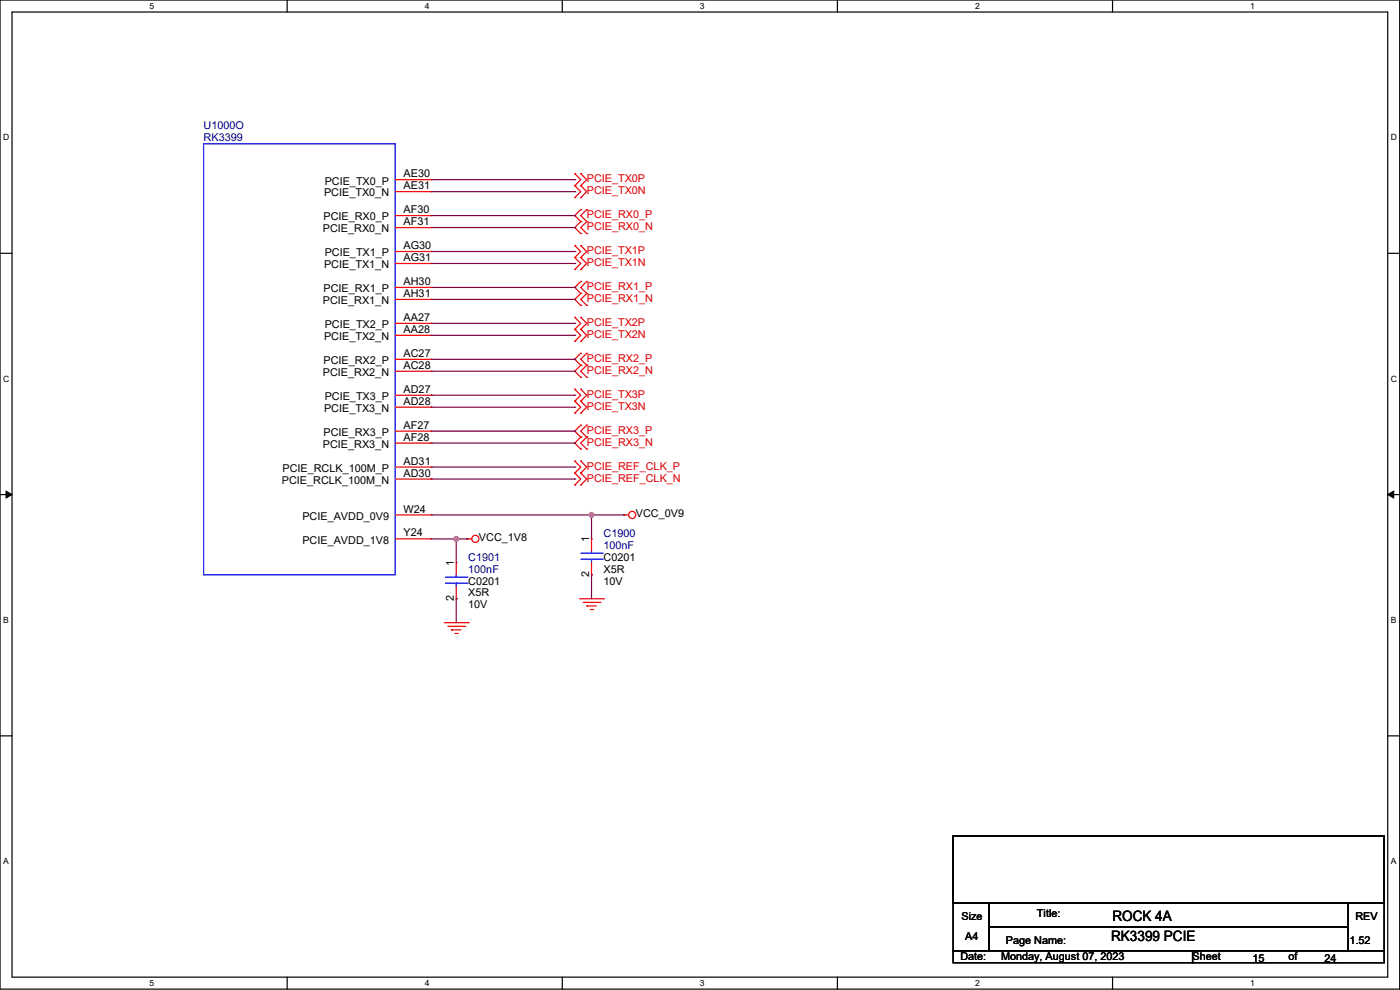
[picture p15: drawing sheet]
<svg xmlns="http://www.w3.org/2000/svg" width="297mm" height="210mm" viewBox="0 0 297 210" stroke-linecap="round" stroke-linejoin="round" font-family="sans-serif">
<defs><g id="words">
<g font-size="3">
<text x="236" y="195.3">ROCK 4A</text>
<text x="235.7" y="199.6">RK3399 PCIE</text>
</g>
<g font-size="2.3" fill="#000080">
<text x="43.2" y="27.5">U1000O</text>
<text x="43.2" y="30">RK3399</text>
<text x="128" y="113.8">C1900</text>
<text x="99.3" y="118.9">C1901</text>
<text x="128" y="116.4">100nF</text>
<text x="99.3" y="121.4">100nF</text>
</g>
<g font-size="2.3">
<text x="68.8" y="41.7">PCIE_TX0_N</text>
<text x="68.9" y="39.1">PCIE_TX0_P</text>
<text x="85.6" y="37.6">AE30</text>
<text x="85.6" y="40.1">AE31</text>
<text x="68.6" y="46.8">PCIE_RX0_P</text>
<text x="85.6" y="47.8">AF31</text>
<text x="85.6" y="45.2">AF30</text>
<text x="68.5" y="49.3">PCIE_RX0_N</text>
<text x="85.6" y="52.8">AG30</text>
<text x="68.8" y="56.9">PCIE_TX1_N</text>
<text x="68.9" y="54.4">PCIE_TX1_P</text>
<text x="85.6" y="55.4">AG31</text>
<text x="68.5" y="64.5">PCIE_RX1_N</text>
<text x="68.6" y="62">PCIE_RX1_P</text>
<text x="85.6" y="63">AH31</text>
<text x="85.6" y="60.5">AH30</text>
<text x="68.9" y="69.6">PCIE_TX2_P</text>
<text x="85.6" y="68.1">AA27</text>
<text x="85.6" y="70.6">AA28</text>
<text x="68.6" y="77.2">PCIE_RX2_P</text>
<text x="68.8" y="72.2">PCIE_TX2_N</text>
<text x="85.6" y="75.7">AC27</text>
<text x="68.5" y="79.8">PCIE_RX2_N</text>
<text x="85.6" y="83.3">AD27</text>
<text x="85.6" y="78.2">AC28</text>
<text x="68.8" y="87.4">PCIE_TX3_N</text>
<text x="68.9" y="84.9">PCIE_TX3_P</text>
<text x="85.6" y="85.9">AD28</text>
<text x="68.5" y="95">PCIE_RX3_N</text>
<text x="68.6" y="92.5">PCIE_RX3_P</text>
<text x="85.6" y="93.5">AF28</text>
<text x="85.6" y="90.9">AF27</text>
<text x="59.9" y="100.1">PCIE_RCLK_100M_P</text>
<text x="85.6" y="101.1">AD30</text>
<text x="85.6" y="98.6">AD31</text>
<text x="59.8" y="102.6">PCIE_RCLK_100M_N</text>
<text x="64.1" y="110.3">PCIE_AVDD_0V9</text>
<text x="85.6" y="113.8">Y24</text>
<text x="85.6" y="108.7">W24</text>
<text x="134.9" y="109.8">VCC_0V9</text>
<text x="64.1" y="115.3">PCIE_AVDD_1V8</text>
<text x="101.6" y="114.8">VCC_1V8</text>
<text x="125" y="115.1" transform="rotate(-90 125 115.1)">1</text>
<text x="128" y="118.9">C0201</text>
<text x="96.3" y="120.1" transform="rotate(-90 96.3 120.1)">1</text>
<text x="99.3" y="124">C0201</text>
<text x="125" y="122.4" transform="rotate(-90 125 122.4)">2</text>
<text x="128" y="121.4">X5R</text>
<text x="128" y="124">10V</text>
<text x="96.3" y="127.5" transform="rotate(-90 96.3 127.5)">2</text>
<text x="99.3" y="126.5">X5R</text>
<text x="99.3" y="129.1">10V</text>
<text x="204" y="195.1">Size</text>
<text x="220" y="194.6">Title:</text>
<text x="287.6" y="195.1">REV</text>
<text x="203.7" y="203.7">Date:</text>
<text x="204.7" y="199.4">A4</text>
<text x="212.4" y="203.7">Monday, August 07, 2023</text>
<text x="213.4" y="200.2">Page Name:</text>
<text x="253" y="203.7">Sheet</text>
<text x="265.7" y="204">15</text>
<text x="273.3" y="203.7">of</text>
<text x="281" y="204">24</text>
<text x="286.3" y="200.2">1.52</text>
</g>
<g font-size="2.3" fill="#d50000">
<text x="124.5" y="38.6">PCIE_TX0P</text>
<text x="124.5" y="41.2">PCIE_TX0N</text>
<text x="124.5" y="46.3">PCIE_RX0_P</text>
<text x="124.5" y="48.8">PCIE_RX0_N</text>
<text x="124.5" y="53.9">PCIE_TX1P</text>
<text x="124.5" y="56.4">PCIE_TX1N</text>
<text x="124.5" y="61.5">PCIE_RX1_P</text>
<text x="124.5" y="64">PCIE_RX1_N</text>
<text x="124.5" y="69.1">PCIE_TX2P</text>
<text x="124.5" y="71.7">PCIE_TX2N</text>
<text x="124.5" y="76.7">PCIE_RX2_P</text>
<text x="124.5" y="79.3">PCIE_RX2_N</text>
<text x="124.5" y="84.4">PCIE_TX3P</text>
<text x="124.5" y="86.9">PCIE_TX3N</text>
<text x="124.5" y="92">PCIE_RX3_P</text>
<text x="124.5" y="94.5">PCIE_RX3_N</text>
<text x="124.5" y="99.6">PCIE_REF_CLK_P</text>
<text x="124.5" y="102.1">PCIE_REF_CLK_N</text>
</g>
<g font-size="1.8">
<text x="31.7" y="1.9">5</text>
<text x="90.1" y="1.9">4</text>
<text x="148.5" y="1.9">3</text>
<text x="206.8" y="1.9">2</text>
<text x="265.2" y="1.9">1</text>
<text x=".6" y="29.8">D</text>
<text x="295" y="29.8">D</text>
<text x=".6" y="81">C</text>
<text x="295" y="81">C</text>
<text x=".6" y="132.1">B</text>
<text x="295" y="132.1">B</text>
<text x=".6" y="183.3">A</text>
<text x="295" y="183.3">A</text>
<text x="31.7" y="209.2">5</text>
<text x="90.1" y="209.2">4</text>
<text x="148.5" y="209.2">3</text>
<text x="206.8" y="209.2">2</text>
<text x="265.2" y="209.2">1</text>
</g>
</g></defs>
<path d="M0 0h296.9v209.8h-296.9zM2.6 2.6h291.8v204.7h-291.8z" fill="none" stroke="#000" stroke-width=".25"/>
<g fill="#fff">
<path d="M31.7 .3h1v2h-1z"/>
<path d="M31.7 207.5h1v2.1h-1z"/>
</g>
<path d="M60.9 0v2.6M60.9 207.3v2.5" fill="none" stroke="#000" stroke-width=".25"/>
<g fill="#fff">
<path d="M90.1 .3h1v2h-1z"/>
<path d="M90.1 207.5h1v2.1h-1z"/>
</g>
<path d="M119.3 0v2.6M119.3 207.3v2.5" fill="none" stroke="#000" stroke-width=".25"/>
<g fill="#fff">
<path d="M148.5 .3h1v2h-1z"/>
<path d="M148.5 207.5h1v2.1h-1z"/>
</g>
<path d="M177.7 0v2.6M177.7 207.3v2.5" fill="none" stroke="#000" stroke-width=".25"/>
<g fill="#fff">
<path d="M206.8 .3h1v2h-1z"/>
<path d="M206.8 207.5h1v2.1h-1z"/>
</g>
<path d="M236 0v2.6M236 207.3v2.5" fill="none" stroke="#000" stroke-width=".25"/>
<g fill="#fff">
<path d="M265.2 .3h1v2h-1z"/>
<path d="M265.2 207.5h1v2.1h-1z"/>
<path d="M.6 28.1h1.4v2.1h-1.4z"/>
<path d="M295 28.1h1.3v2.1h-1.3z"/>
<path d="M.6 79.3h1.4v2.1h-1.4z"/>
<path d="M295 79.3h1.3v2.1h-1.3z"/>
</g>
<path d="M0 53.7h2.6M294.4 53.7h2.5" fill="none" stroke="#000" stroke-width=".25"/>
<g fill="#fff">
<path d="M.6 130.5h1.3v2h-1.3z"/>
<path d="M295 130.5h1.2v2h-1.2z"/>
</g>
<path d="M0 104.9h2.6M294.4 104.9h2.5" fill="none" stroke="#000" stroke-width=".25"/>
<path d="M1.3 104.2l1.3 .7-1.3 .7zM294.4 104.9l1.3-.7v1.4z" fill="#000" stroke="#000" stroke-width=".21"/>
<g fill="#fff">
<path d="M.6 181.7h1.3v2h-1.3z"/>
<path d="M295 181.7h1.2v2h-1.2z"/>
</g>
<path d="M0 156.1h2.6M294.4 156.1h2.5M202.2 177.3h91.4v14.2h-91.4zM202.2 191.5h7.6v10.2h-7.6zM209.8 191.5h76.2v5.1h-76.2zM209.8 196.6h76.2v5.1h-76.2zM286 191.5h7.6v10.2h-7.6zM202.2 201.7h50.8v2.5h-50.8zM253 201.7h40.6v2.5h-40.6z" fill="none" stroke="#000" stroke-width=".25"/>
<g fill="none" stroke="#f00" stroke-width=".25">
<path d="M83.8 38.1h7.7M91.5 38.1h.1M83.8 40.7h7.7M83.8 45.7h7.7M83.8 48.3h7.7M83.8 53.4h7.7M83.8 55.9h7.7M91.5 40.7h.1M91.5 45.7h.1M91.5 48.3h.1M91.5 53.4h.1M91.5 55.9h.1"/>
<path d="M83.8 61h7.7M83.8 63.5h7.7M83.8 68.6h7.7M83.8 71.1h7.7M83.8 76.2h7.7M83.8 78.8h7.7M91.5 61h.1M91.5 63.5h.1M91.5 68.6h.1M91.5 71.1h.1M91.5 76.2h.1M91.5 78.8h.1"/>
<path d="M83.8 83.8h7.7M83.8 86.4h7.7M83.8 91.5h7.7M83.8 94h7.7M83.8 99.1h7.7M91.5 83.8h.1M91.5 86.4h.1M91.5 91.5h.1M91.5 94h.1M91.5 99.1h.1M83.8 109.2h7.7M83.8 114.3h7.7"/>
<path d="M83.8 101.6h7.7M91.5 101.6h.1M91.5 114.3h.1M91.5 109.2h.1M96.8 119.4h.1M96.8 119.4v2.5M99.1 114.3h.1M99.1 114.3h1M125.5 114.3h.1M125.5 114.3v2.6M125.5 119.4v2.5M132.3 109.2h.1"/>
<path d="M132.3 109.2h1.1M94.2 132.1h5.1M95 132.9h3.6M95.8 133.6h.1M95.8 133.6h2M96.5 134.4h.5M96.8 127h.1M96.8 124.5v2.5M97 134.4h.1M98.6 132.9h.1M99.3 132.1h.1M122.9 127h5.1"/>
<path d="M123.7 127.8h3.6M124.5 128.5h.1M124.5 128.5h2M125.2 129.3h.5M125.5 121.9h.1M125.7 129.3h.1M127.3 127.8h.1M128 127h.1"/>
<circle cx="100.8" cy="114.3" r=".76"/>
<circle cx="134.1" cy="109.2" r=".76"/>
</g>
<g fill="none" stroke="#d50000" stroke-width=".25">
<path d="M121.9 39.4h.1M121.9 36.8h.1M121.9 36.8l1.3 1.3-1.3 1.3M121.9 39.4l1.3 1.3-1.3 1.2M123.2 39.4h.1M123.2 36.8h.1M123.2 36.8l1.3 1.3-1.3 1.3M123.2 39.4l1.3 1.3-1.3 1.2M121.9 41.9h.1M121.9 54.6h.1M121.9 52.1h.1M121.9 57.2h.1"/>
<path d="M121.9 52.1l1.3 1.3-1.3 1.2M121.9 54.6l1.3 1.3-1.3 1.3M123.2 41.9h.1M123.2 44.5h.1M123.2 47h.1M123.2 49.5h.1M123.2 54.6h.1M123.2 52.1h.1M123.2 57.2h.1M123.2 59.7h.1M123.2 44.5l-1.3 1.2 1.3 1.3M123.2 47l-1.3 1.3 1.3 1.2"/>
<path d="M123.2 52.1l1.3 1.3-1.3 1.2M123.2 54.6l1.3 1.3-1.3 1.3M123.2 59.7l-1.3 1.3 1.3 1.2M124.5 47h.1M124.5 44.5h.1M124.5 49.5h.1M124.5 59.7h.1M124.5 44.5l-1.3 1.2 1.3 1.3M124.5 47l-1.3 1.3 1.3 1.2M124.5 59.7l-1.3 1.3 1.3 1.2M121.9 69.9h.1M121.9 67.3h.1"/>
<path d="M121.9 72.4h.1M121.9 67.3l1.3 1.3-1.3 1.3M121.9 69.9l1.3 1.2-1.3 1.3M123.2 69.9h.1M123.2 67.3h.1M123.2 72.4h.1M123.2 62.2h.1M123.2 64.8h.1M123.2 74.9h.1M123.2 77.5h.1M123.2 67.3l1.3 1.3-1.3 1.3M123.2 69.9l1.3 1.2-1.3 1.3"/>
<path d="M123.2 62.2l-1.3 1.3 1.3 1.3M123.2 74.9l-1.3 1.3 1.3 1.3M123.2 77.5l-1.3 1.3 1.3 1.2M124.5 62.2h.1M124.5 64.8h.1M124.5 77.5h.1M124.5 74.9h.1M124.5 62.2l-1.3 1.3 1.3 1.3M124.5 74.9l-1.3 1.3 1.3 1.3M124.5 77.5l-1.3 1.3 1.3 1.2M121.9 97.8h.1M121.9 85.1h.1"/>
<path d="M121.9 82.6h.1M121.9 87.6h.1M121.9 97.8l1.3 1.3-1.3 1.2M121.9 82.6l1.3 1.2-1.3 1.3M121.9 85.1l1.3 1.3-1.3 1.2M123.2 97.8h.1M123.2 85.1h.1M123.2 82.6h.1M123.2 87.6h.1M123.2 80h.1M123.2 90.2h.1M123.2 92.7h.1"/>
<path d="M123.2 95.3h.1M123.2 97.8l1.3 1.3-1.3 1.2M123.2 82.6l1.3 1.2-1.3 1.3M123.2 85.1l1.3 1.3-1.3 1.2M123.2 90.2l-1.3 1.3 1.3 1.2M123.2 92.7l-1.3 1.3 1.3 1.3M124.5 80h.1M124.5 92.7h.1M124.5 90.2h.1M124.5 95.3h.1M124.5 90.2l-1.3 1.3 1.3 1.2M124.5 92.7l-1.3 1.3 1.3 1.3"/>
<path d="M121.9 100.3h.1M121.9 102.9h.1M121.9 100.3l1.3 1.3-1.3 1.3M123.2 100.3h.1M123.2 102.9h.1M123.2 100.3l1.3 1.3-1.3 1.3"/>
</g>
<g fill="none" stroke="#00f" stroke-width=".25">
<path d="M43.2 30.5h40.6v91.4h-40.6zM123.2 118.6h4.6M123.2 117.4h4.6M125.5 117.4h.1M125.5 118.6h.1M125.5 116.9v.5M125.5 118.6v.8M127.8 118.6h.1M127.8 117.4h.1M94.5 123.7h4.6M94.5 122.4h4.6M96.8 122.4h.1"/>
<path d="M96.8 123.7h.1M96.8 121.9v.5M96.8 123.7v.8M99.1 123.7h.1M99.1 122.4h.1"/>
</g>
<g fill="none" stroke="#800040" stroke-width=".25">
<path d="M91.5 38.1h30.4M121.9 38.1h.1M91.5 45.7h30.4M91.5 48.3h30.4M91.5 40.7h30.4M91.5 53.4h30.4M91.5 55.9h30.4M121.9 45.7h.1M121.9 48.3h.1M121.9 40.7h.1M121.9 53.4h.1M121.9 55.9h.1"/>
<path d="M91.5 68.6h30.4M91.5 71.1h30.4M91.5 61h30.4M91.5 63.5h30.4M91.5 76.2h30.4M91.5 78.8h30.4M121.9 68.6h.1M121.9 71.1h.1M121.9 61h.1M121.9 63.5h.1M121.9 76.2h.1M121.9 78.8h.1"/>
<path d="M91.5 99.1h30.4M91.5 83.8h30.4M91.5 86.4h30.4M91.5 91.5h30.4M91.5 94h30.4M121.9 99.1h.1M121.9 83.8h.1M121.9 86.4h.1M121.9 91.5h.1M121.9 94h.1M91.5 101.6h30.4M91.5 109.2h40.8"/>
<path d="M91.5 114.3h7.6M96.8 114.3h.1M96.8 114.3v5.1M99.1 114.3h.1M121.9 101.6h.1M125.5 109.2h.1M125.5 109.2v5.1M132.3 109.2h.1M96.8 127h.1M96.8 127v5.1M125.5 121.9h.1M125.5 121.9v5.1"/>
</g>
<g fill="#f0f" stroke="#f0f" stroke-width=".25">
<circle cx="125.5" cy="109.2" r=".5"/>
<circle cx="96.8" cy="114.3" r=".5"/>
</g>
<use href="#words"/>
</svg>
